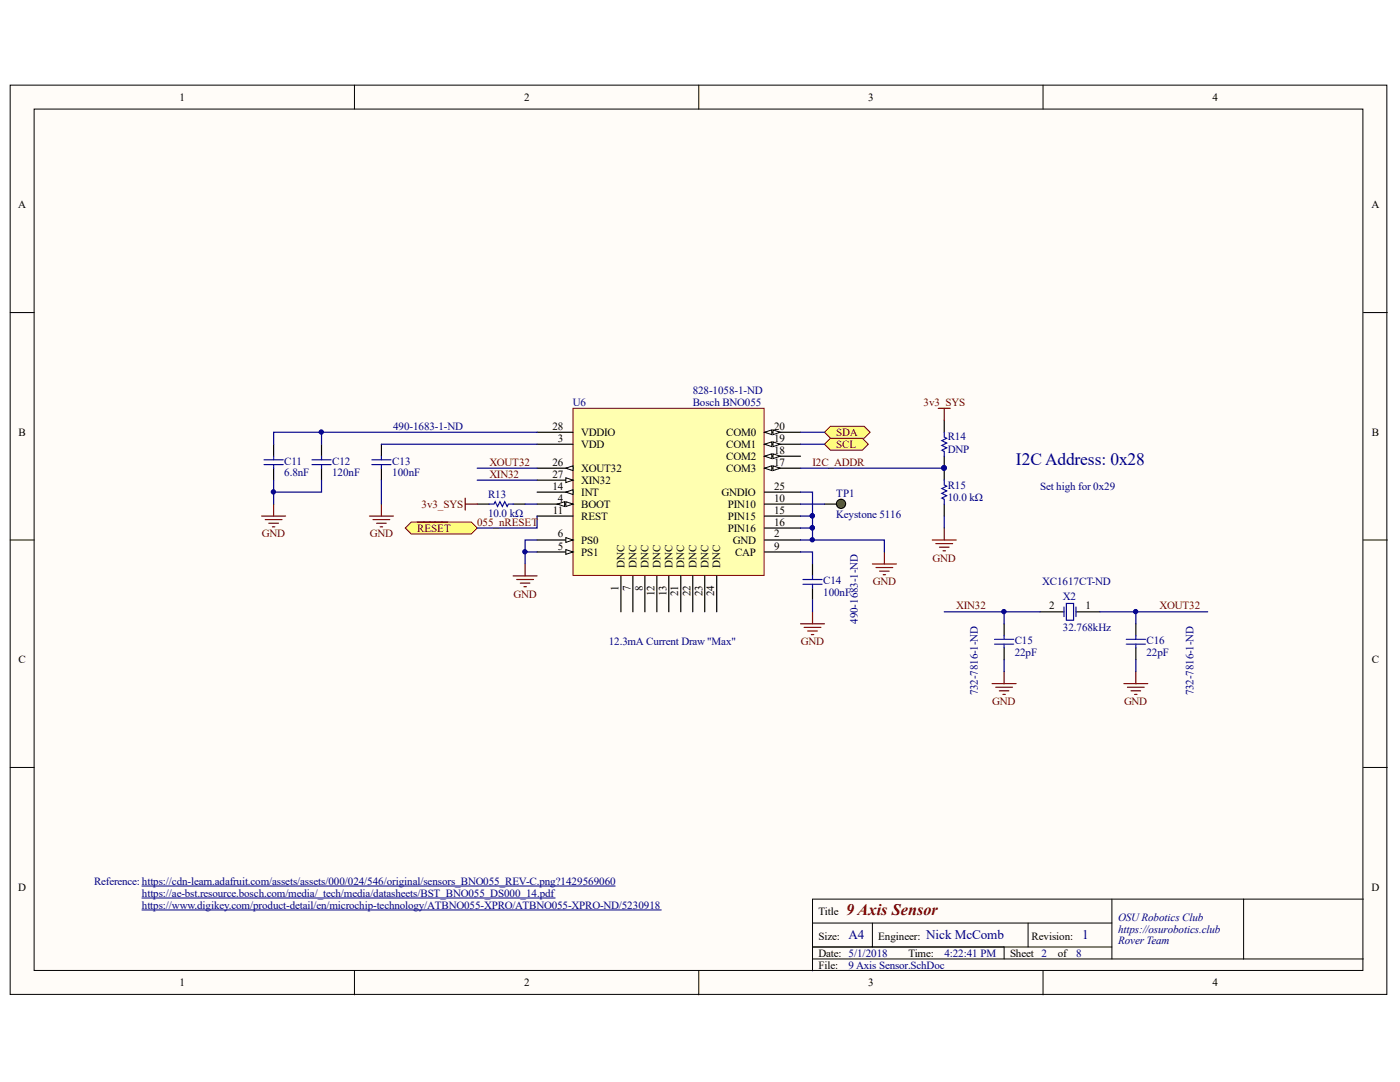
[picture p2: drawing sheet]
<svg xmlns="http://www.w3.org/2000/svg" width="279mm" height="216mm" viewBox="0 0 279 216" stroke-linecap="round" stroke-linejoin="round" font-family="sans-serif">
<defs><g id="words">
<text font-size="3.5" fill="#000080" x="202.8" y="92.7">I2C Address: 0x28</text>
<text font-size="3.2" fill="#800000" x="168.9" y="182.5">9 Axis Sensor</text>
<g font-size="2.6" fill="#000080">
<text x="169.4" y="187.4">A4</text>
<text x="184.8" y="187.4">Nick McComb</text>
<text x="215.9" y="187.4">1</text>
</g>
<g font-size="2.2">
<text x="35.9" y="20.1">1</text>
<text x="104.6" y="20.1">2</text>
<text x="173.2" y="20.1">3</text>
<text x="242" y="20.1">4</text>
<text x="3.6" y="41.6">A</text>
<text x="273.7" y="41.6">A</text>
<text x="3.7" y="87">B</text>
<text x="110.3" y="85.8">28</text>
<text x="111.4" y="88.1">3</text>
<text x="116" y="89.3">VDD</text>
<text x="116" y="87">VDDIO</text>
<text x="144.9" y="89.3">COM1</text>
<text x="144.9" y="87">COM0</text>
<text x="154.5" y="88.1">19</text>
<text x="154.5" y="85.8">20</text>
<text x="273.8" y="87">B</text>
<text x="110.3" y="95.3">27</text>
<text x="110.3" y="93">26</text>
<text x="116" y="94.1">XOUT32</text>
<text x="144.9" y="91.8">COM2</text>
<text x="144.9" y="94.1">COM3</text>
<text x="154.5" y="90.6">18</text>
<text x="154.5" y="93">17</text>
<text x="110.3" y="97.7">14</text>
<text x="111.4" y="100.1">4</text>
<text x="116" y="101.3">BOOT</text>
<text x="116" y="96.5">XIN32</text>
<text x="116" y="99">INT</text>
<text x="144" y="99">GNDIO</text>
<text x="145.3" y="101.3">PIN10</text>
<text x="154.5" y="97.7">25</text>
<text x="154.5" y="100.1">10</text>
<text x="110.3" y="102.5">11</text>
<text x="111.4" y="107.2">6</text>
<text x="116" y="103.7">REST</text>
<text x="145.3" y="106.1">PIN16</text>
<text x="145.3" y="103.7">PIN15</text>
<text x="154.5" y="107.2">2</text>
<text x="154.5" y="104.9">16</text>
<text x="154.5" y="102.5">15</text>
<text x="111.4" y="109.7">5</text>
<text x="116" y="110.9">PS1</text>
<text x="116" y="108.5">PS0</text>
<text x="124.6" y="113.2" transform="rotate(-90 124.6 113.2)">DNC</text>
<text x="127" y="113.2" transform="rotate(-90 127 113.2)">DNC</text>
<text x="129.5" y="113.2" transform="rotate(-90 129.5 113.2)">DNC</text>
<text x="131.8" y="113.2" transform="rotate(-90 131.8 113.2)">DNC</text>
<text x="134.2" y="113.2" transform="rotate(-90 134.2 113.2)">DNC</text>
<text x="136.6" y="113.2" transform="rotate(-90 136.6 113.2)">DNC</text>
<text x="139" y="113.2" transform="rotate(-90 139 113.2)">DNC</text>
<text x="141.4" y="113.2" transform="rotate(-90 141.4 113.2)">DNC</text>
<text x="143.7" y="113.2" transform="rotate(-90 143.7 113.2)">DNC</text>
<text x="146.3" y="108.5">GND</text>
<text x="146.7" y="110.9">CAP</text>
<text x="154.5" y="109.7">9</text>
<text x="123.4" y="117.9" transform="rotate(-90 123.4 117.9)">1</text>
<text x="125.8" y="117.9" transform="rotate(-90 125.8 117.9)">7</text>
<text x="128.3" y="117.9" transform="rotate(-90 128.3 117.9)">8</text>
<text x="130.6" y="119" transform="rotate(-90 130.6 119)">12</text>
<text x="133" y="119" transform="rotate(-90 133 119)">13</text>
<text x="135.4" y="119" transform="rotate(-90 135.4 119)">21</text>
<text x="137.8" y="119" transform="rotate(-90 137.8 119)">22</text>
<text x="140.2" y="119" transform="rotate(-90 140.2 119)">23</text>
<text x="142.6" y="119" transform="rotate(-90 142.6 119)">24</text>
<text x="209.4" y="121.6">2</text>
<text x="216.6" y="121.6">1</text>
<text x="3.7" y="132.3">C</text>
<text x="273.8" y="132.3">C</text>
<text x="3.6" y="177.7">D</text>
<text x="273.7" y="177.7">D</text>
<text x="163.4" y="182.5">Title</text>
<text x="163.4" y="187.5">Size:</text>
<text x="163.4" y="190.9">Date: 5/1/2018</text>
<text x="175.3" y="187.5">Engineer:</text>
<text x="181.3" y="190.9">Time:</text>
<text x="201.6" y="190.9">Sheet 2</text>
<text x="205.9" y="187.5">Revision:</text>
<text x="211.1" y="190.9">of</text>
<text x="35.9" y="196.8">1</text>
<text x="104.6" y="196.8">2</text>
<text x="163.4" y="193.3">File:</text>
<text x="173.2" y="196.8">3</text>
<text x="242" y="196.8">4</text>
</g>
<g font-size="2.2" fill="#000080">
<text x="114.3" y="81.1">U6</text>
<text x="138.2" y="81.1">Bosch BNO055</text>
<text x="138.2" y="78.6">828-1058-1-ND</text>
<text x="78.5" y="85.8">490-1683-1-ND</text>
<text x="189.1" y="87.9">R14</text>
<text x="56.7" y="95.1">6.8nF</text>
<text x="56.7" y="92.7">C11</text>
<text x="66.3" y="95.1">120nF</text>
<text x="66.3" y="92.7">C12</text>
<text x="78.3" y="95.1">100nF</text>
<text x="78.3" y="92.7">C13</text>
<text x="189.1" y="90.3">DNP</text>
<text x="97.4" y="99.4">R13</text>
<text x="166.9" y="99.1">TP1</text>
<text x="189.1" y="99.9">10.0 kΩ</text>
<text x="189.1" y="97.5">R15</text>
<text x="207.6" y="97.7">Set high for 0x29</text>
<text x="97.4" y="103.2">10.0 kΩ</text>
<text x="166.9" y="103.4">Keystone 5116</text>
<text x="164.3" y="119">100nF</text>
<text x="164.3" y="116.6">C14</text>
<text x="208" y="116.8">XC1617CT-ND</text>
<text x="212.1" y="119.7">X2</text>
<text x="171.2" y="124.5" transform="rotate(-90 171.2 124.5)">490-1683-1-ND</text>
<text x="212.1" y="125.9">32.768kHz</text>
<text x="121.5" y="128.8">12.3mA Current Draw &quot;Max&quot;</text>
<text x="202.5" y="130.9">22pF</text>
<text x="202.5" y="128.5">C15</text>
<text x="228.8" y="130.9">22pF</text>
<text x="228.8" y="128.5">C16</text>
<text x="195.1" y="138.8" transform="rotate(-90 195.1 138.8)">732-7816-1-ND</text>
<text x="238.2" y="138.8" transform="rotate(-90 238.2 138.8)">732-7816-1-ND</text>
<text x="18.8" y="176.5">Reference: https://cdn-learn.adafruit.com/assets/assets/000/024/546/original/sensors_BNO055_REV-C.png?1429569060</text>
<text x="28.3" y="178.9">https://ae-bst.resource.bosch.com/media/_tech/media/datasheets/BST_BNO055_DS000_14.pdf</text>
<text x="28.3" y="181.4">https://www.digikey.com/product-detail/en/microchip-technology/ATBNO055-XPRO/ATBNO055-XPRO-ND/5230918</text>
<text x="223.1" y="183.7">OSURobotics Club</text>
<text x="188.5" y="190.9">4:22:41 PM</text>
<text x="214.8" y="190.9">8</text>
<text x="223.1" y="186.1">https://osurobotics.club</text>
<text x="223.1" y="188.5">Rover Team</text>
<text x="169.4" y="193.3">9 Axis Sensor.SchDoc</text>
</g>
<g font-size="2.2" fill="#800000">
<text x="184.3" y="81.1">3v3_SYS</text>
<text x="166.9" y="89.3">SCL</text>
<text x="166.9" y="87">SDA</text>
<text x="97.7" y="93">XOUT32</text>
<text x="97.7" y="95.3">XIN32</text>
<text x="162.2" y="93">I2C_ADDR</text>
<text x="84.1" y="101.3">3v3_SYS</text>
<text x="52.3" y="107.2">GND</text>
<text x="73.8" y="107.2">GND</text>
<text x="83.3" y="106.1">RESET</text>
<text x="95.2" y="104.9">055_nRESET</text>
<text x="186.1" y="112.1">GND</text>
<text x="102.5" y="119.2">GND</text>
<text x="174.2" y="116.8">GND</text>
<text x="190.8" y="121.6">XIN32</text>
<text x="231.4" y="121.6">XOUT32</text>
<text x="159.8" y="128.8">GND</text>
<text x="198" y="140.7">GND</text>
<text x="224.3" y="140.7">GND</text>
</g>
</g></defs>
<g fill="#fffcf8" stroke="#000" stroke-width=".2">
<path d="M2 17h274.8v181.4h-274.8z"/>
<path d="M6.8 21.8h265.2v171.8h-265.2z"/>
</g>
<g fill="none" stroke="#000" stroke-width=".2">
<path d="M70.7 17v4.8M139.5 17v4.8M208.2 17v4.8M2 62.4h4.8M272.1 62.4h4.8M2 107.8h4.8M272.1 107.8h4.8M2 153.1h4.8M272.1 153.1h4.8M221.9 179.4v12M248.2 179.4h-86v14.3M272.1 179.4h-23.9v12"/>
<path d="M70.7 193.7v4.8M139.5 193.7v4.8M162.2 184.2h59.7M162.2 191.4h109.9M162.2 189h59.7M174.1 184.2v4.8M200.4 189v2.4M205.2 184.2v4.8M208.2 193.7v4.8"/>
</g>
<path d="M114.4 81.5h38.1v33.3h-38.1z" fill="#ffffb0" stroke="#800000" stroke-width=".2"/>
<path d="M107.2 88.6h7.2M107.2 100.6h7.2M152.6 107.8h7.2" fill="none" stroke="#000" stroke-width=".24"/>
<g fill="#fffcf8" stroke="#000" stroke-width=".2">
<path d="M112.9 100.1l1.5 .5-1.5 .5z"/>
<path d="M111.2 100.6l1.5-.5v1z"/>
</g>
<path d="M107.2 110.1h7.2" fill="none" stroke="#000" stroke-width=".24"/>
<path d="M112.9 109.7l1.5 .4-1.5 .5z" fill="#fffcf8" stroke="#000" stroke-width=".2"/>
<path d="M152.6 88.6h7.2" fill="none" stroke="#000" stroke-width=".24"/>
<g fill="#fffcf8" stroke="#000" stroke-width=".2">
<path d="M152.6 88.6l1.4-.4v.9z"/>
<path d="M154.3 88.2l1.4 .4-1.4 .5z"/>
</g>
<path d="M152.6 91h7.2" fill="none" stroke="#000" stroke-width=".24"/>
<g fill="#fffcf8" stroke="#000" stroke-width=".2">
<path d="M152.6 91l1.4-.4v.9z"/>
<path d="M154.3 90.6l1.4 .4-1.4 .5z"/>
</g>
<path d="M152.6 93.4h7.2" fill="none" stroke="#000" stroke-width=".24"/>
<g fill="#fffcf8" stroke="#000" stroke-width=".2">
<path d="M152.6 93.4l1.4-.5v1z"/>
<path d="M154.3 92.9l1.4 .5-1.4 .5z"/>
</g>
<path d="M107.2 86.3h7.2M107.2 95.8h7.2M123.9 114.9v7.2M152.6 105.4h7.2" fill="none" stroke="#000" stroke-width=".24"/>
<path d="M112.9 95.3l1.5 .5-1.5 .5z" fill="#fffcf8" stroke="#000" stroke-width=".2"/>
<path d="M107.2 93.4h7.2" fill="none" stroke="#000" stroke-width=".24"/>
<path d="M112.9 93.4l1.5-.5v1z" fill="#fffcf8" stroke="#000" stroke-width=".2"/>
<path d="M152.6 98.2h7.2M152.6 86.3h7.2M138.3 114.9v7.2M140.6 114.9v7.2M143 114.9v7.2" fill="none" stroke="#000" stroke-width=".24"/>
<g fill="#fffcf8" stroke="#000" stroke-width=".2">
<path d="M152.6 86.3l1.4-.5v.9z"/>
<path d="M154.3 85.8l1.4 .5-1.4 .4z"/>
</g>
<path d="M107.2 107.8h7.2M135.9 114.9v7.2" fill="none" stroke="#000" stroke-width=".24"/>
<path d="M112.9 107.3l1.5 .5-1.5 .4z" fill="#fffcf8" stroke="#000" stroke-width=".2"/>
<path d="M107.2 98.2h7.2M107.2 103h7.2M126.3 114.9v7.2M128.7 114.9v7.2M131.1 114.9v7.2M133.5 114.9v7.2M152.6 110.1h7.2M152.6 100.6h7.2" fill="none" stroke="#000" stroke-width=".24"/>
<path d="M112.9 98.2l1.5-.5v1z" fill="#fffcf8" stroke="#000" stroke-width=".2"/>
<g fill="none" stroke="#000" stroke-width=".24">
<path d="M54.6 88.6v2.4M54.6 93.4v2.4M64.2 88.6v2.4M64.2 93.4v2.4M95.2 100.6h2.4M102.4 100.6h2.4M152.6 103h7.2M162.2 112.5v2.4M162.2 117.3v2.4M200.4 124.5v2.4M200.4 129.2v2.4M207.6 122.1h4.7"/>
<path d="M214.7 122.1h4.8M226.7 124.5v2.4M226.7 129.2v2.4"/>
</g>
<g fill="none" stroke="#00f" stroke-width=".24">
<path d="M52.7 91.7h3.8M52.7 92.7h3.8M54.6 91v.7M54.6 92.7v.7M62.3 91.7h3.8M62.3 92.7h3.8M64.2 91v.7M64.2 92.7v.7M97.6 100.6h1l.2-.5 .5 1 .5-1 .5 1 .4-1 .5 1 .3-.5h.9M160.2 115.6h3.9M160.2 116.6h3.9M162.2 114.9v.7"/>
<path d="M162.2 116.6v.7M198.5 127.6h3.8M198.5 128.5h3.8M200.4 126.9v.7M200.4 128.5v.7M212.3 121.1v1.9M212.8 120.4h1.5v3.4h-1.5zM214.7 121.1v1.9M224.8 127.6h3.8M224.8 128.5h3.8M226.7 126.9v.7M226.7 128.5v.7"/>
</g>
<path d="M104.8 100.6h2.4M104.8 110.1h2.4M107.2 107.8h-2.4v4.7M159.8 110.1h2.4v2.4M159.8 107.8h16.7v2.3M162.2 119.7v2.4" fill="none" stroke="#000080" stroke-width=".24"/>
<g fill="none" stroke="#800000" stroke-width=".24">
<path d="M102.4 114.9h4.8M103.1 115.6h3.4M103.8 116.4h2M104.6 117.1h.4M104.8 112.5v2.4M174.1 112.5h4.8M174.8 113.2h3.4M175.5 114h1.9M176.3 114.7h.4M176.5 110.1v2.4M159.8 124.5h4.7M160.5 125.2h3.3"/>
<path d="M161.2 125.9h1.9M161.9 126.6h.5M162.2 122.1v2.4"/>
</g>
<circle cx="104.7" cy="110.1" r=".43" fill="#000080" stroke="#000080" stroke-width=".2"/>
<circle cx="167.8" cy="100.5" r=".91" fill="#48a917" stroke="#000" stroke-width=".24"/>
<path d="M164.5 100.6h2.4" fill="none" stroke="#000" stroke-width=".24"/>
<path d="M159.8 98.2h2.4v4.8M159.8 105.4h2.4v2.4M159.8 103h2.4v2.4M159.8 100.6h4.7" fill="none" stroke="#000080" stroke-width=".24"/>
<g fill="#000080" stroke="#000080" stroke-width=".2">
<circle cx="162.1" cy="105.3" r=".43"/>
<circle cx="162.1" cy="107.7" r=".43"/>
<circle cx="162.1" cy="102.9" r=".43"/>
</g>
<g fill="#ffff80" stroke="#800000" stroke-width=".2">
<path d="M164.5 88.6l1.2-1.2h6.4l1.2 1.2-1.2 1.2h-6.4z" fill-rule="evenodd"/>
<path d="M164.5 86.3l1.2-1.2h6.8l1.1 1.2-1.1 1.1h-6.8z" fill-rule="evenodd"/>
</g>
<g fill="none" stroke="#000080" stroke-width=".24">
<path d="M54.6 95.8v4.8M64.2 95.8v2.4h-9.6M64.2 86.3v2.3M76.1 88.6h31.1M76.1 95.8v4.8M95.2 93.4h12M95.2 95.8h12M107.2 86.3h-52.6v2.3M159.8 86.3h4.7M159.8 88.6h4.7M188.4 122.1h19.2M200.4 122.1v2.4"/>
<path d="M200.4 131.6v2.4M219.5 122.1h21.5M226.7 122.1v2.4M226.7 131.6v2.4"/>
</g>
<g fill="#000080" stroke="#000080" stroke-width=".2">
<circle cx="64.1" cy="86.2" r=".43"/>
<circle cx="54.6" cy="98.2" r=".43"/>
<circle cx="226.6" cy="122" r=".43"/>
<circle cx="200.3" cy="122" r=".43"/>
</g>
<g fill="none" stroke="#800000" stroke-width=".24">
<path d="M92.8 99.4v2.4M52.2 103h4.8M52.9 103.7h3.4M53.7 104.4h1.9M54.4 105.1h.4M54.6 100.6v2.4M73.7 103h4.8M74.4 103.7h3.4M75.2 104.4h1.9M75.9 105.1h.5M76.1 100.6v2.4M92.8 100.6h2.4"/>
<path d="M198 136.4h4.8M198.7 137.1h3.4M199.4 137.8h1.9M200.2 138.6h.4M200.4 134v2.4M224.3 136.4h4.8M225 137.1h3.4M225.7 137.8h1.9M226.4 138.6h.5M226.7 134v2.4"/>
</g>
<path d="M76.1 88.6v2.4M76.1 93.4v2.4" fill="none" stroke="#000" stroke-width=".24"/>
<path d="M74.2 91.7h3.8M74.2 92.7h3.8M76.1 91v.7M76.1 92.7v.7" fill="none" stroke="#00f" stroke-width=".24"/>
<path d="M80.9 105.4l1.2-1.2h11.9l1.2 1.2-1.2 1.2h-11.9z" fill-rule="evenodd" fill="#ffff80" stroke="#800000" stroke-width=".2"/>
<path d="M187.2 81.5h2.4M188.4 81.5v2.4M83.3 104.2h6.1M186.1 107.8h4.7M186.8 108.5h3.3M187.5 109.2h1.9M188.2 109.9h.5M188.4 105.4v2.4" fill="none" stroke="#800000" stroke-width=".24"/>
<path d="M159.8 93.4h28.6M107.2 103v2.4h-12M188.4 103v2.4" fill="none" stroke="#000080" stroke-width=".24"/>
<path d="M188.4 83.9v2.4M188.4 91v4.8M188.4 100.6v2.4" fill="none" stroke="#000" stroke-width=".24"/>
<circle cx="188.4" cy="93.4" r=".43" fill="#000080" stroke="#000080" stroke-width=".2"/>
<path d="M188.4 95.8v1l.5 .2-.9 .5 .9 .5-.9 .4 .9 .5-.9 .5 .4 .2v1M188.4 86.3v.9l.5 .2-.9 .5 .9 .5-.9 .5 .9 .5-.9 .4 .4 .3v.9" fill="none" stroke="#00f" stroke-width=".24"/>
<path d="M28.3 176.8h94.5M28.3 179.2h82.5M28.3 181.6h103.7" fill="none" stroke="#000080" stroke-width=".2"/>
<use href="#words"/>
</svg>
